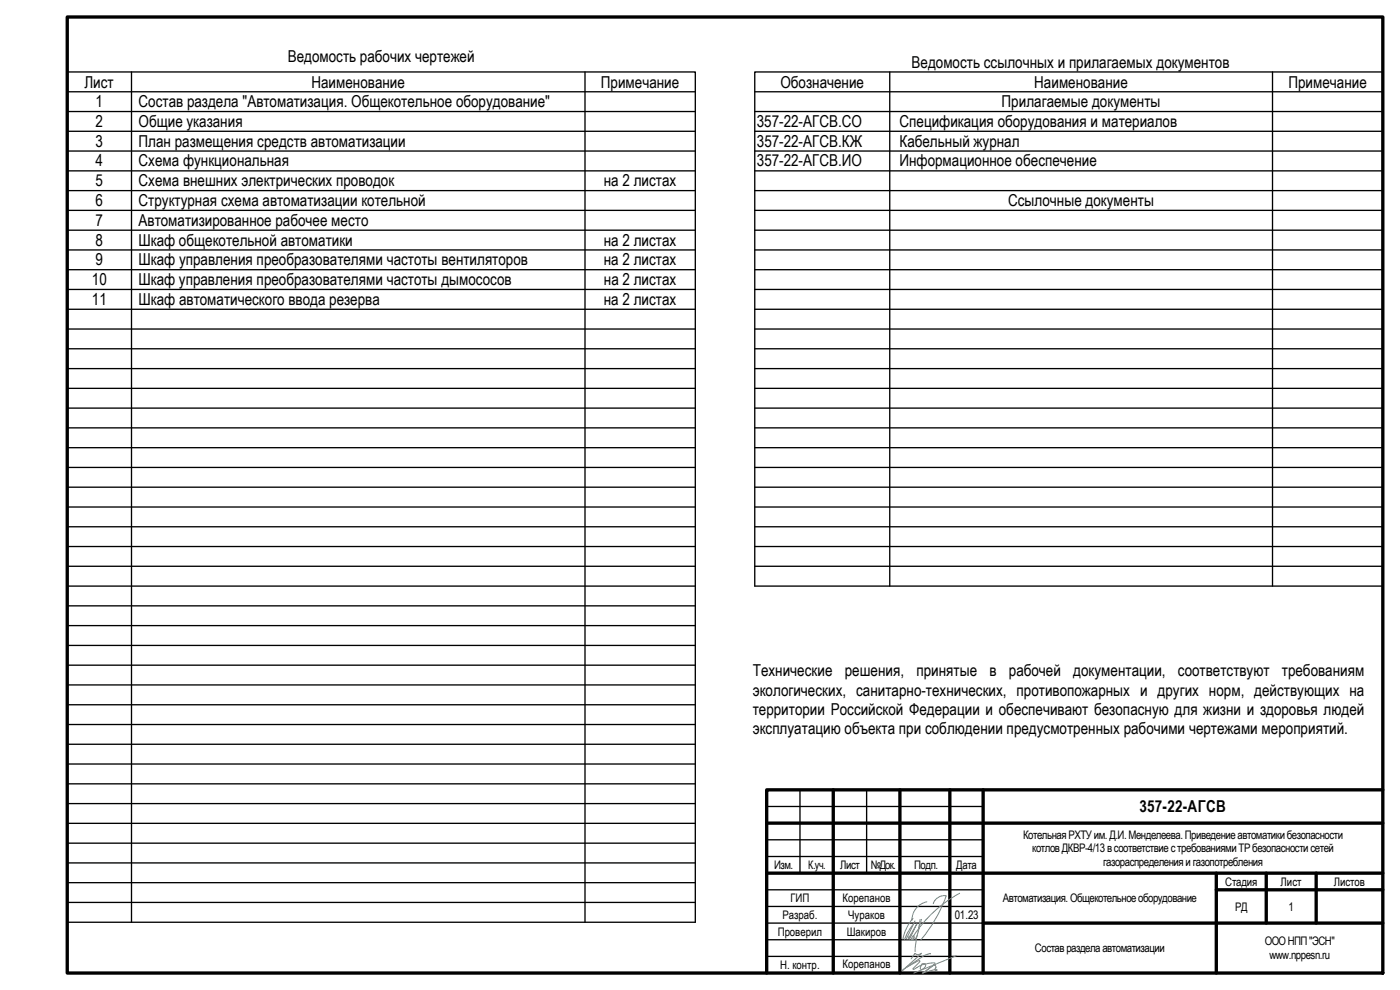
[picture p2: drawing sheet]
<svg xmlns="http://www.w3.org/2000/svg" width="420mm" height="297mm" viewBox="0 0 420 297" stroke-linecap="round" stroke-linejoin="round" font-family="sans-serif">
<defs><g id="words">
<g font-size="4.9">
<text x="86.3" y="18.6">Ведомость рабочих чертежей</text>
<text x="273.6" y="20.4">Ведомость ссылочных и прилагаемых документов</text>
<text x="25.3" y="26.3">Лист</text>
<text x="93.5" y="26.3">Наименование</text>
<text x="180.3" y="26.3">Примечание</text>
<text x="234.2" y="26.3">Обозначение</text>
<text x="310.4" y="26.3">Наименование</text>
<text x="386.7" y="26.3">Примечание</text>
<text x="28.7" y="32.2">1</text>
<text x="41.6" y="32.2">Состав раздела &quot;Автоматизация. Общекотельное оборудование&quot;</text>
<text x="300.6" y="32.2">Прилагаемые документы</text>
<text x="28.7" y="38.1">2</text>
<text x="41.6" y="38.1">Общие указания</text>
<text x="227.2" y="38.1">357-22-АГСВ.СО</text>
<text x="270" y="38.1">Спецификация оборудования и материалов</text>
<text x="28.7" y="44">3</text>
<text x="41.6" y="44">План размещения средств автоматизации</text>
<text x="227.2" y="44">357-22-АГСВ.КЖ</text>
<text x="269.9" y="44">Кабельный журнал</text>
<text x="28.7" y="50">4</text>
<text x="41.6" y="50">Схема функциональная</text>
<text x="227.2" y="50">357-22-АГСВ.ИО</text>
<text x="270" y="50">Информационное обеспечение</text>
<text x="28.7" y="55.9">5</text>
<text x="41.6" y="55.9">Схема внешних электрических проводок</text>
<text x="181.2" y="55.9">на 2 листах</text>
<text x="28.7" y="61.8">6</text>
<text x="41.6" y="61.8">Структурная схема автоматизации котельной</text>
<text x="302.5" y="61.8">Ссылочные документы</text>
<text x="28.7" y="67.8">7</text>
<text x="41.6" y="67.8">Автоматизированное рабочее место</text>
<text x="28.7" y="73.7">8</text>
<text x="41.6" y="73.7">Шкаф общекотельной автоматики</text>
<text x="181.2" y="73.7">на 2 листах</text>
<text x="28.7" y="79.6">9</text>
<text x="41.6" y="79.6">Шкаф управления преобразователями частоты вентиляторов</text>
<text x="181.2" y="79.6">на 2 листах</text>
<text x="27.6" y="85.5">10</text>
<text x="41.6" y="85.5">Шкаф управления преобразователями частоты дымососов</text>
<text x="181.3" y="85.5">на 2 листах</text>
<text x="27.6" y="91.5">11</text>
<text x="41.6" y="91.5">Шкаф автоматического ввода резерва</text>
<text x="181.2" y="91.5">на 2 листах</text>
<text x="225.9" y="202.9">Технические</text>
<text x="253.5" y="202.9">решения,</text>
<text x="275" y="202.9">принятые</text>
<text x="297" y="202.9">в</text>
<text x="302.8" y="202.9">рабочей</text>
<text x="322.1" y="202.9">документации,</text>
<text x="353.5" y="202.9">соответствуют</text>
<text x="384.7" y="202.9">требованиям</text>
<text x="225.9" y="208.7">экологических, санитарно-технических, противопожарных и других норм, действующих на</text>
<text x="225.9" y="214.5">территории Российской Федерации и обеспечивают безопасную для жизни и здоровья людей</text>
<text x="225.9" y="220.2">эксплуатацию объекта при соблюдении предусмотренных рабочими чертежами мероприятий.</text>
<text x="342" y="243.7">357-22-АГСВ</text>
</g>
<g font-size="3.5">
<text x="307.1" y="251.6">КотельнаяРХТУим.Д.И.Менделеева.Приведениеавтоматикибезопасности</text>
<text x="309.8" y="255.7">котловДКВР-4/13всоответствиестребованиямиТРбезопасностисетей</text>
<text x="232.4" y="260.7">Изм.</text>
<text x="242.6" y="260.7">К.уч.</text>
<text x="252.2" y="260.7">Лист</text>
<text x="261.4" y="260.7">№Док.</text>
<text x="274.4" y="260.7">Подп.</text>
<text x="287" y="260.7">Дата</text>
<text x="331.1" y="259.8">газораспределенияигазопотребления</text>
<text x="367.7" y="265.7">Стадия</text>
<text x="384.3" y="265.7">Лист</text>
<text x="400.3" y="265.7">Листов</text>
<text x="234.8" y="275.8">Разраб.</text>
<text x="237.2" y="270.6">ГИП</text>
<text x="252.9" y="270.6">Корепанов</text>
<text x="254.6" y="275.7">Чураков</text>
<text x="286.5" y="275.8">01.23</text>
<text x="301" y="270.7">Автоматизация.Общекотельноеоборудование</text>
<text x="370.7" y="273.2">РД</text>
<text x="386.7" y="273.2">1</text>
<text x="233.4" y="280.7">Проверил</text>
<text x="254.1" y="280.7">Шакиров</text>
<text x="310.6" y="285.7">Составразделаавтоматизации</text>
<text x="379.5" y="283.6">ОООНПП&quot;ЭСН&quot;</text>
<text x="380.9" y="287.8">www.nppesn.ru</text>
<text x="234.1" y="290.6">Н. контр.</text>
<text x="252.9" y="290.6">Корепанов</text>
</g>
</g></defs>
<g fill="none" stroke="#000" stroke-width=".4">
<path d="M20.2 27.5h188.5M20.2 33.5h188.5M20.2 39.4h188.5M39.5 21.6v255.1M175.6 21.6v255.1M226.5 27.5h188.5M226.5 33.5h188.5M226.5 39.4h188.5M226.5 21.6h188.5v154.3h-188.5zM267 21.6v154.3M381.9 21.6v154.3M20.2 45.3h188.5"/>
<path d="M20.2 51.3h188.5M20.2 57.2h188.5M226.5 45.3h188.5M226.5 51.3h188.5M226.5 57.2h188.5M20.2 63.1h188.5M20.2 69.1h188.5M20.2 75h188.5M226.5 63.1h188.5M226.5 69.1h188.5M226.5 75h188.5M20.2 80.9h188.5"/>
<path d="M20.2 86.8h188.5M20.2 92.8h188.5M20.2 98.7h188.5M226.5 80.9h188.5M226.5 86.8h188.5M226.5 92.8h188.5M226.5 98.7h188.5M20.2 104.6h188.5M20.2 110.6h188.5M20.2 116.5h188.5M226.5 104.6h188.5M226.5 110.6h188.5"/>
<path d="M226.5 116.5h188.5M20.2 122.4h188.5M20.2 128.4h188.5M20.2 134.3h188.5M226.5 122.4h188.5M226.5 128.4h188.5M226.5 134.3h188.5M20.2 140.3h188.5M20.2 146.2h188.5M20.2 152.1h188.5M20.2 158.1h188.5M226.5 140.3h188.5"/>
<path d="M226.5 146.2h188.5M226.5 152.1h188.5M226.5 158.1h188.5M20.2 164h188.5M20.2 169.9h188.5M20.2 175.9h188.5M226.5 164h188.5M226.5 169.9h188.5M20.2 181.8h188.5M20.2 187.7h188.5M20.2 193.7h188.5M20.2 199.6h188.5"/>
<path d="M20.2 205.5h188.5M20.2 211.5h188.5M20.2 217.4h188.5M20.2 223.3h188.5M20.2 229.2h188.5M20.2 235.2h188.5M240.1 237v25M250.1 237v55M260.1 237v25M270.1 237v55M285.1 237v55M295.1 237v55"/>
<path d="M415 237h-184.9v55M20.2 241.1h188.5M20.2 247h188.5M20.2 253h188.5M20.2 258.9h188.5M230.1 247h184.9M230.1 242h65M230.1 252h65M230.1 257h65M20.2 275.5v-253.9h188.5v255.1h-188.5M20.2 264.8h188.5M20.2 270.8h188.5"/>
<path d="M230.1 262h184.9M230.1 267h65M230.1 272h65M365 262v30M365 267h50M380 262v15M395 262v15M415 277h-184.9M230.1 287h65M230.1 282h65"/>
</g>
<g fill="none" stroke="#3dad99" stroke-width=".3">
<path d="M274 275.5a13 13 0 0 0-3 6.4M274.2 277.2a15 15 0 0 0-2.7 4.8M274.6 276.3l-2.7 5.6M275.6 279.6l-.7 2.9-.3 3M276.1 275.9l-.5 3.7M276.5 275.8l-.9 3.8M278.2 270.6a5.6 5.6 0 0 0-4.5 5.5M280.1 271.1a3.5 3.5 0 0 1 3.9-2.3 42.7 42.7 0 0 1-7.7 13.2M288 268a38.6 38.6 0 0 0-13.8 12.8M271.9 290.3l4-2.1 .1 .4-2 2.2h.3l2.1-1.3-.2 1 .1 .3 .3 .1 .8-.5a.66 .66 0 0 0 .4-1 .66 .66 0 0 0-1.1 0l3.4-.5h.5v.3l-3.7 2.8M272.2 281l.5 .1 .2 .6M272.9 281.9l2.3-4.7-2.8 4.8"/>
<path d="M273.6 281.6l-.2 .4M274 280.8a.64 .64 0 0 1 .2 .7 .64 .64 0 0 1-.6 .4zM274.1 281.6l-.7 .4M274.3 281l-.1 1.1M275.3 280.4l-.7 1.7M277 292l3.2-2.3a.46 .46 0 0 1 .5 0 .46 .46 0 0 1 .2 .6l-.3 .6 .3 .4a.26 .26 0 0 0 .3-.3 .26 .26 0 0 0-.4-.2l-4 1.2M279.3 286.2l-1.9 .5-6.5 4.4 5.7-5.1a1.59 1.59 0 0 1-2 .1l-1.2 1.6M287 286.8l-12.8 5.2"/>
</g>
<g fill="none" stroke="#000" stroke-width="1">
<path d="M20.2 5.1h394.8v286.9h-394.8zM250.1 237v55M270.1 237v55M285.1 237v55M295.1 237v55M415 237h-184.9v55M230.1 247h184.9M230.1 262h184.9M295.1 277h119.9M365 262v30M365 267h50M380 262v15"/>
<path d="M395 262v15"/>
</g>
<use href="#words"/>
</svg>
